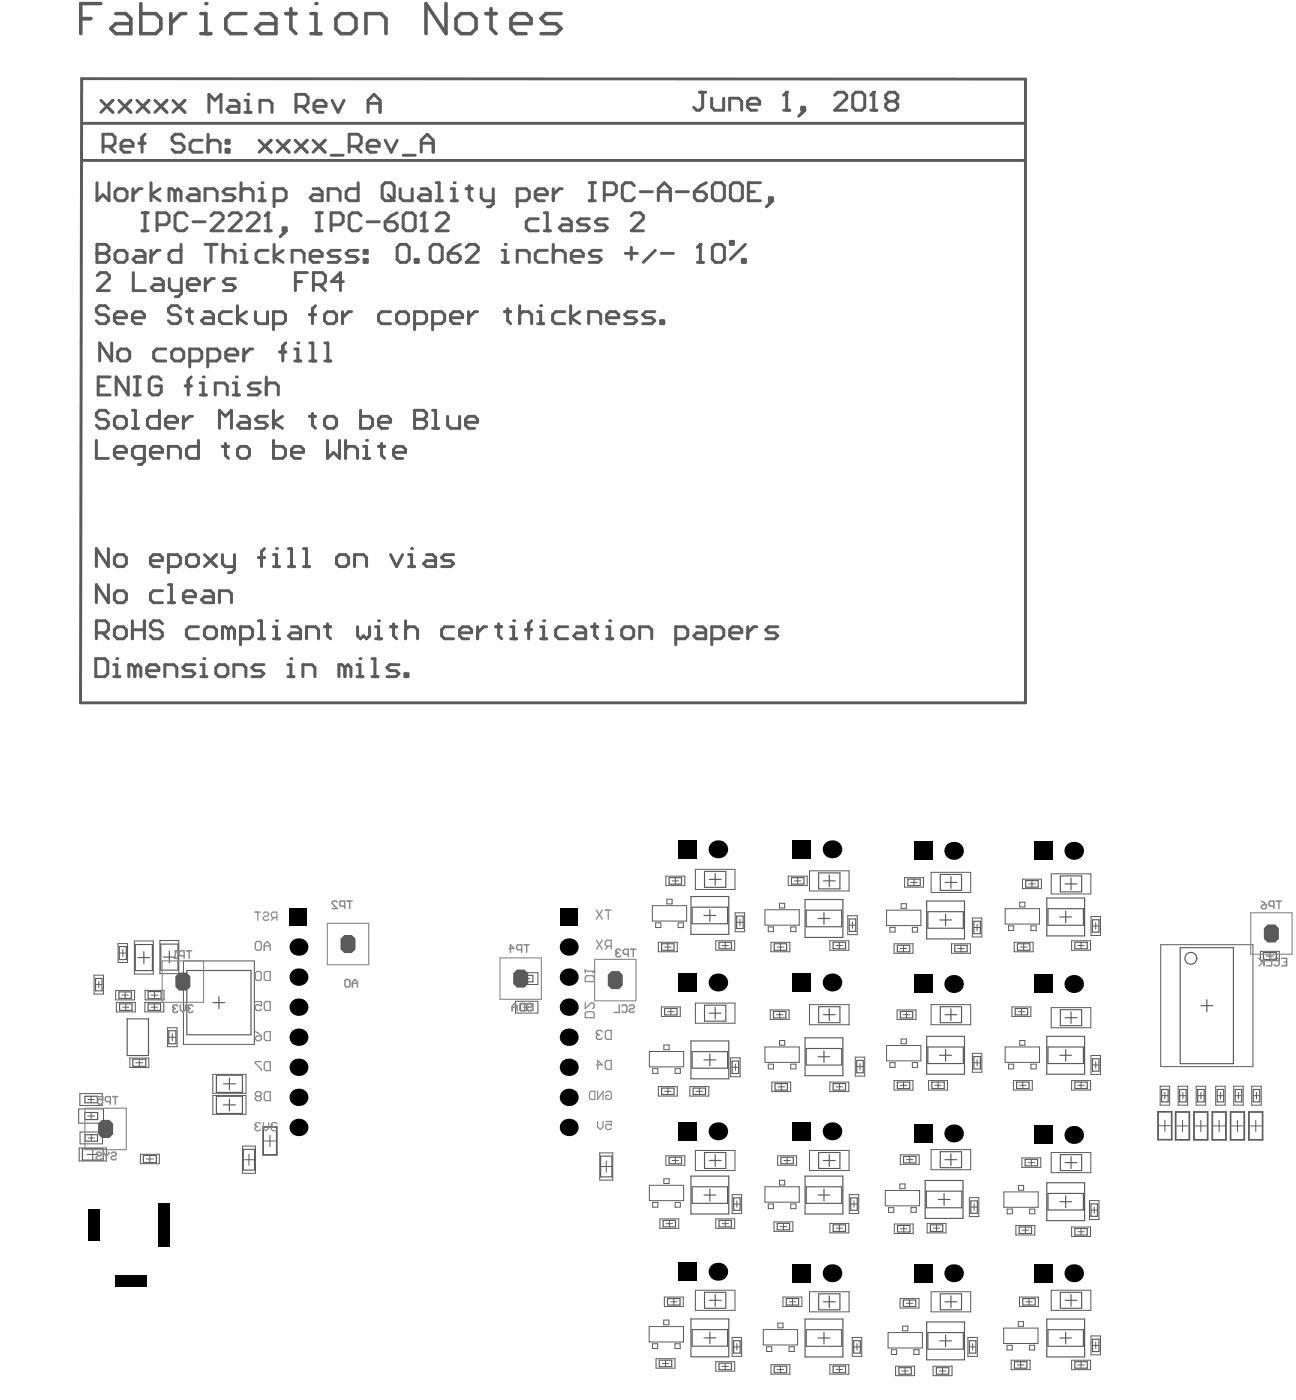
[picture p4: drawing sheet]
<svg xmlns="http://www.w3.org/2000/svg" width="364mm" height="394mm" viewBox="0 0 364 394" stroke-linecap="round" stroke-linejoin="round" font-family="sans-serif">
<g fill="none" stroke="#5a5a5a" stroke-width=".28">
<path d="M183.4 254.7h9.7v4.3h-9.7zM184.4 259.5h1.4v1.3h-1.4zM187.2 246.4h5.4v2.7h-5.4zM187.5 252.9h1.5v1.3h-1.5zM189 247.7h1.8M189.9 246.8v1.8M190.7 259.5h1.4v1.3h-1.4zM195.5 244.5h11.2v5.6h-11.2zM206.7 256.7h2.7v5.3h-2.7zM207.1 259.4h1.9M208 258.4v1.9M215.1 255.8h9.6v4.4h-9.6z"/>
<path d="M219.2 254h1.4v1.3h-1.4zM221.6 246.4h5.4v2.7h-5.4zM223.4 247.7h1.8M224.3 246.8v1.8M227.6 244.9h11.2v5.6h-11.2zM238.4 257.5h2.6v5.3h-2.6zM239.7 259.3v1.8M249.3 256h9.6v4.3h-9.6zM253.4 254.1h1.4v1.4h-1.4zM254.4 246.8h5.3v2.7h-5.3zM256.1 248.1h1.8M257 247.2v1.9"/>
<path d="M261.8 245.3h11.2v5.7h-11.2zM273.4 258.2h2.7v5.3h-2.7zM274.8 259.9v1.8M282.6 255.5h9.7v4.4h-9.7zM286.7 253.7h1.5v1.3h-1.5zM287.5 247.2h5.3v2.7h-5.3zM289.2 248.6h1.9M290.2 247.6v1.9M295.6 245.7h11.1v5.7h-11.1zM306.8 257.7h2.6v5.4h-2.6zM308.1 259.5v1.8M26.4 274.2h2.7v5.4h-2.7z"/>
<path d="M26.9 276.9h1.8M27.8 276v1.8M32.5 278.5h5.3v2.7h-5.3zM33.2 265.3h2.7v5.4h-2.7zM33.5 268h2M34.3 279.8h1.8M34.5 267v2M35.2 278.9v1.9M37.8 264.6h5.3v9.3h-5.3zM40.8 278.5h5.3v2.7h-5.3zM42.5 279.8h2M43.5 278.8v2"/>
<path d="M45 264.5h5.3v9.3h-5.3zM51.6 270.2h19.9v23.5h-19.9zM144.9 273.5h6.4v3.4h-6.4zM147.2 275.2h1.8M148.1 274.3v1.8M185.1 265h5.3v2.7h-5.3zM186.9 266.3h1.8M187.8 265.4v1.8M201.3 264.6h5.3v2.6h-5.3zM203 265.9h1.8M203.9 265v1.8M216 260.7h1.5v1.3h-1.5z"/>
<path d="M216.8 265h5.3v2.7h-5.3zM218.5 266.3h1.9M219.4 265.4v1.8M222.3 260.7h1.5v1.3h-1.5zM233.4 264.6h5.3v2.6h-5.3zM235.1 265.9h1.8M236 265v1.8M238.8 260.2h1.8M250.2 260.8h1.5v1.3h-1.5zM251.4 265.4h5.3v2.7h-5.3zM253.2 266.7h1.8M254.1 265.8v1.9"/>
<path d="M256.5 260.8h1.5v1.3h-1.5zM267.5 265.4h5.4v2.7h-5.4zM269.3 266.7h1.8M270.2 265.8v1.9M273.8 260.8h1.9M283.6 260.4h1.4v1.3h-1.4zM285.2 265h5.3v2.7h-5.3zM286.9 266.3h1.9M287.8 265.4v1.8M289.9 260.4h1.5v1.3h-1.5zM301.3 264.6h5.3v2.6h-5.3zM303.1 265.9h1.8"/>
<path d="M304 265v1.8M307.2 260.4h1.8M326.4 265.7h25.9v34.2h-25.9zM354.4 267.5h5.3v2.7h-5.3zM356.1 268.9h2M357.1 267.9v2M32.7 281.9h5.3v2.7h-5.3zM34.5 283.2h1.8M35.4 282.3v1.8M36.5 297.5h5.3v2.7h-5.3zM38.2 298.9h2M39.2 297.9v2"/>
<path d="M40.7 281.9h5.4v2.7h-5.4zM42.5 283.2h1.8M43.4 282.3v1.8M47.1 289h2.7v5.3h-2.7zM47.5 291.7h2M48.5 290.7v2M144.9 281.6h6.4v3.3h-6.4zM147.2 283.2h1.8M148.1 282.3v1.8M182.6 295.7h9.6v4.3h-9.6zM186 283.2h5.3v2.6h-5.3zM186.7 293.9h1.4v1.3h-1.4z"/>
<path d="M187.7 284.5h1.8M188.6 283.6v1.8M195.5 282.1h11.2v5.6h-11.2zM205.5 297.5h2.6v5.3h-2.6zM206.8 299.2v1.9M215.1 294.4h9.6v4.4h-9.6zM216 299.3h1.5v1.3h-1.5zM216.6 284h5.3v2.7h-5.3zM218.3 285.3h1.9M219.2 292.6h1.4v1.3h-1.4zM219.2 284.4v1.9M222.3 299.3h1.5v1.3h-1.5z"/>
<path d="M227.6 282.5h11.2v5.7h-11.2zM240.5 297.3h2.7v5.3h-2.7zM240.9 299.9h1.8M241.8 299v1.9M249.3 294h9.6v4.3h-9.6zM250.2 298.8h1.5v1.4h-1.5zM252.3 284h5.3v2.7h-5.3zM253.4 292.2h1.4v1.3h-1.4zM254 285.3h1.8M254.9 284.4v1.9M256.5 298.8h1.5v1.4h-1.5zM261.8 282.5h11.2v5.7h-11.2z"/>
<path d="M273.4 296.2h2.7v5.3h-2.7zM273.8 298.9h1.9M274.8 298v1.8M282.6 294.4h9.7v4.4h-9.7zM283.6 299.3h1.4v1.3h-1.4zM284.5 283.2h5.4v2.6h-5.4zM286.3 284.5h1.8M286.7 292.6h1.5v1.3h-1.5zM287.2 283.6v1.8M289.9 299.3h1.5v1.3h-1.5zM295.6 283.4h11.1v5.6h-11.1zM306.8 296.8h2.6v5.3h-2.6z"/>
<path d="M307.2 299.5h1.8M308.1 298.6v1.8M22.1 311.9h7v3.9h-7zM22.5 307.5h6.3v3.4h-6.3zM22.5 318.3h6.3v3.4h-6.3zM24.6 313.9h2M24.7 309.2h1.8M25.6 308.3v1.8M25.6 312.9v2M25.7 319.1v1.8M59.9 302.1h9.3v5.4h-9.3zM59.9 308h9.3v5.4h-9.3z"/>
<path d="M74.1 317h3.6v7.7h-3.6zM75.9 319.3v3.1M183.5 300.5h1.5v1.4h-1.5zM185.1 305.6h5.3v2.6h-5.3zM186.9 306.9h1.8M187.8 306v1.8M189.8 300.5h1.5v1.4h-1.5zM194 305.6h5.3v2.6h-5.3zM195.7 306.9h1.9M196.6 306v1.8M205.9 300.1h1.8M217 304.3h5.3v2.7h-5.3z"/>
<path d="M218.8 305.6h1.8M219.7 304.7v1.8M233.4 304.3h5.3v2.7h-5.3zM235.1 305.6h1.8M236 304.7v1.8M251.4 303.9h5.3v2.6h-5.3zM253.2 305.2h1.8M254.1 304.3v1.8M261.1 303.9h5.3v2.6h-5.3zM262.9 305.2h1.8M263.8 304.3v1.8M285 303.9h5.3v2.6h-5.3z"/>
<path d="M286.7 305.2h1.8M287.6 304.3v1.8M301.3 303.9h5.3v2.6h-5.3zM303.1 305.2h1.8M304 304.3v1.8M325.7 312.7h3.7v7.7h-3.7zM326 316.6h3.1M326.2 305.5h2.7v5.3h-2.7zM326.6 308.1h1.9M327.6 307.2v1.8M327.6 315v3.2M330.7 312.8h3.6v7.7h-3.6z"/>
<path d="M330.9 316.6h3.2M331.3 305.5h2.6v5.3h-2.6zM331.7 308.1h1.8M332.5 315v3.2M332.6 307.2v1.8M335.8 312.8h3.7v7.7h-3.7zM336.1 316.6h3.1M336.4 305.5h2.6v5.3h-2.6zM336.8 308.1h1.8M337.7 315v3.2M337.7 307.2v1.8M341 312.8h3.6v7.7h-3.6z"/>
<path d="M341.2 316.6h3.2M341.8 305.5h2.7v5.3h-2.7zM342.3 308.1h1.8M342.8 315v3.2M343.2 307.2v1.8M346.1 312.8h3.7v7.7h-3.7zM346.4 316.6h3.1M346.9 305.5h2.7v5.3h-2.7zM347.3 308.1h1.9M348 315v3.2M348.2 307.2v1.8M351.3 312.8h3.6v7.7h-3.6z"/>
<path d="M351.5 316.6h3.2M352 305.5h2.6v5.3h-2.6zM352.4 308.1h1.8M353.1 315v3.2M353.3 307.2v1.8M22.3 322.8h7.6v3.7h-7.6zM24.5 324.7h3.2M24.8 320h1.8M26.1 323.1v3.1M39.5 324.6h5.3v2.7h-5.3zM41.1 325.9h2M42.1 324.9v2"/>
<path d="M68.2 322.3h3.6v7.7h-3.6zM68.4 326.1h3.2M70 324.6v3.1M74.3 320.9h3.2M168.6 324.2h3.7v7.7h-3.7zM168.9 328h3.2M170.5 326.5v3.1M182.6 333.3h9.6v4.3h-9.6zM183.5 338.1h1.5v1.4h-1.5zM186.7 331.5h1.4v1.3h-1.4zM187.2 325h5.4v2.7h-5.4zM189 326.3h1.8"/>
<path d="M189.8 338.1h1.5v1.4h-1.5zM189.9 325.4v1.9M195.5 323.5h11.2v5.7h-11.2zM205.9 335.9h2.6v5.4h-2.6zM206.3 338.6h1.8M207.2 337.7v1.8M215.1 333.7h9.6v4.4h-9.6zM216 338.6h1.5v1.3h-1.5zM218.7 325h5.3v2.7h-5.3zM219.2 331.9h1.4v1.3h-1.4zM220.4 326.3h1.8M221.3 325.4v1.9"/>
<path d="M222.3 338.6h1.5v1.3h-1.5zM227.6 323.5h11.2v5.7h-11.2zM238.8 335.9h2.7v5.4h-2.7zM239.2 338.6h1.8M240.1 337.7v1.8M248.9 334.8h9.7v4.3h-9.7zM249.9 339.6h1.4v1.3h-1.4zM253 332.9h1.5v1.4h-1.5zM253.1 324.8h5.4v2.6h-5.4zM254.9 326.1h1.8M255.8 325.2v1.8M256.2 339.6h1.4v1.3h-1.4z"/>
<path d="M261.8 323.3h11.2v5.6h-11.2zM272.6 336.8h2.6v5.3h-2.6zM273 339.5h1.8M273.9 338.5v1.9M282.3 335.2h9.6v4.3h-9.6zM286.4 333.4h1.4v1.3h-1.4zM287.3 325.6h5.4v2.7h-5.4zM289.1 326.9h1.8M290 326v1.9M295.6 324.1h11.1v5.7h-11.1zM306.4 337.6h2.6v5.4h-2.6zM307.7 339.4v1.8"/>
<path d="M185.5 342.8h5.4v2.6h-5.4zM187.3 344.1h1.8M188.2 343.2v1.8M201.3 342.8h5.3v2.6h-5.3zM203 344.1h1.8M203.9 343.2v1.8M217.6 343.6h5.4v2.7h-5.4zM219.4 344.9h1.8M220.3 344v1.9M233.4 344h5.3v2.7h-5.3zM235.1 345.4h1.8M236 344.5v1.8"/>
<path d="M251.5 344.2h5.3v2.7h-5.3zM253.2 345.5h1.8M254.1 344.6v1.9M260.7 344h5.3v2.7h-5.3zM262.4 345.4h1.9M263.4 344.5v1.8M283.2 340h1.5v1.3h-1.5zM285.7 344.6h5.3v2.7h-5.3zM287.4 346h1.8M288.3 345.1v1.8M289.5 340h1.5v1.3h-1.5zM301.3 345.1h5.3v2.6h-5.3z"/>
<path d="M303.1 346.4h1.8M304 345.5v1.8M306.8 340.3h1.8M182.5 373.1h9.7v4.3h-9.7zM183.5 377.9h1.4v1.3h-1.4zM186.6 371.2h1.5v1.4h-1.5zM186.8 364.8h5.3v2.6h-5.3zM188.6 366.1h1.8M189.5 365.2v1.8M189.8 377.9h1.5v1.3h-1.5zM195.5 362.8h11.2v5.7h-11.2zM205.9 376.1h2.6v5.3h-2.6z"/>
<path d="M206.3 378.8h1.8M207.2 377.9v1.8M214.6 373.9h9.7v4.3h-9.7zM215.6 378.7h1.4v1.4h-1.4zM218.7 372.1h1.5v1.3h-1.5zM220.2 364.8h5.3v2.6h-5.3zM221.9 378.7h1.4v1.4h-1.4zM221.9 366.1h1.8M222.8 365.2v1.8M227.6 363.3h11.2v5.6h-11.2zM239.6 376.1h2.7v5.3h-2.7zM240.1 378.8h1.8"/>
<path d="M241 377.9v1.8M249.7 374.7h9.7v4.4h-9.7zM250.6 379.6h1.5v1.3h-1.5zM253.1 365.2h5.3v2.6h-5.3zM253.8 372.9h1.5v1.3h-1.5zM254.8 366.5h1.9M255.8 365.6v1.8M257 379.6h1.4v1.3h-1.4zM261.8 363.3h11.2v5.6h-11.2zM272.2 376.1h2.6v5.3h-2.6zM272.6 378.8h1.8M273.5 377.9v1.8"/>
<path d="M282.2 373.5h9.7v4.3h-9.7zM283.2 378.3h1.4v1.3h-1.4zM286.3 371.6h1.5v1.4h-1.5zM286.7 364.8h5.3v2.6h-5.3zM288.4 366.1h1.9M289.3 365.2v1.8M289.5 378.3h1.4v1.3h-1.4zM295.6 362.8h11.1v5.7h-11.1zM306.8 375.7h2.6v5.3h-2.6zM307.2 378.3h1.8M308.1 377.4v1.9M184.5 382.1h5.3v2.6h-5.3z"/>
<path d="M186.2 383.4h1.8M187.1 382.5v1.8M201.3 382.9h5.3v2.7h-5.3zM203 384.3h1.8M203.9 383.3v1.9M216.8 383.8h5.3v2.6h-5.3zM218.5 385.1h1.9M219.4 384.2v1.8M233.4 383.8h5.3v2.6h-5.3zM235.1 385.1h1.8M236 384.2v1.8M251.8 384.2h5.3v2.7h-5.3z"/>
<path d="M253.6 385.5h1.8M254.5 384.6v1.8M262.4 384.2h5.3v2.7h-5.3zM264.1 385.5h1.9M265 384.6v1.8M284.3 382.5h5.4v2.7h-5.4zM286.1 383.8h1.8M287 382.9v1.9M301.3 382.5h5.3v2.7h-5.3zM303.1 383.8h1.8M304 382.9v1.9"/>
</g>
<g fill="none" stroke="#5a5a5a" stroke-width=".33">
<path d="M188.1 246.8h3.5v1.8h-3.5zM194.3 252.1h10.6v10.7h-10.6zM194.6 255.1h10v4.7h-10zM197.9 257.4h3.4M198.1 245h6v4.5h-6zM199.4 247.3h3.4M199.6 255.8v3.3M201.1 245.6v3.4M207.1 257.6h1.9v3.5h-1.9zM222.6 246.8h3.4v1.8h-3.4zM226.4 253h10.6v10.6h-10.6zM226.7 256h10v4.6h-10z"/>
<path d="M230 258.3h3.4M230.2 245.5h6v4.5h-6zM231.5 247.7h3.3M231.7 256.6v3.4M233.2 246.1v3.3M238.8 258.4h1.8v3.5h-1.8zM255.3 247.2h3.5v1.9h-3.5zM260.6 253.4h10.6v10.6h-10.6zM260.9 256.4h10v4.6h-10zM264.2 258.7h3.3M264.4 245.9h6v4.5h-6zM265.7 248.1h3.3"/>
<path d="M265.9 257v3.4M267.4 246.5v3.3M273.8 259.1h1.9v3.5h-1.9zM288.4 247.6h3.5v1.9h-3.5zM294.3 252.5h10.7v10.7h-10.7zM294.7 255.5h9.9v4.7h-9.9zM298 257.9h3.3M298.2 246.3h5.9v4.5h-5.9zM299.5 248.6h3.3M299.7 256.2v3.3M301.2 246.9v3.3M307.2 258.7h1.8v3.4h-1.8z"/>
<path d="M26.9 275.1h1.8v3.5h-1.8zM33.4 278.9h3.5v1.9h-3.5zM33.5 266.2h2v3.6h-2zM38 265.6h4.9v7.3h-4.9zM38.8 269.3h3.3M40.4 267.6v3.3M41.6 278.8h3.7v2h-3.7zM45.2 265.5h4.8v7.3h-4.8zM46 269.2h3.3M47.6 267.5v3.3M52.5 272.9h18.1v18.1h-18.1zM146.4 274.3h3.4v1.8h-3.4z"/>
<path d="M186 265.4h3.5v1.8h-3.5zM202.2 265h3.5v1.8h-3.5zM217.7 265.4h3.5v1.8h-3.5zM234.3 265h3.5v1.8h-3.5zM252.3 265.8h3.5v1.9h-3.5zM268.5 265.8h3.5v1.9h-3.5zM286.1 265.4h3.5v1.8h-3.5zM302.2 265h3.5v1.8h-3.5zM331.9 266.5h14.9v32.6h-14.9zM355.2 267.9h3.7v2h-3.7zM33.6 282.3h3.5v1.8h-3.5zM35.8 286.5h5.9v10.3h-5.9z"/>
<path d="M37.3 297.9h3.7v2h-3.7zM41.7 282.3h3.4v1.8h-3.4zM47.5 289.9h2v3.6h-2zM59.9 282h3.3M61.6 280.3v3.3M146.4 282.3h3.4v1.8h-3.4zM186.9 283.6h3.5v1.8h-3.5zM194.3 292.7h10.6v10.7h-10.6zM194.6 295.7h10v4.7h-10zM197.9 298.1h3.4M198.1 282.7h6v4.5h-6zM199.4 284.9h3.4"/>
<path d="M199.6 296.4v3.3M201.1 283.3v3.3M205.9 298.4h1.8v3.5h-1.8zM217.5 284.4h3.5v1.9h-3.5zM226.4 291.9h10.6v10.6h-10.6zM226.7 294.8h10v4.7h-10zM230 297.2h3.4M230.2 283.1h6v4.5h-6zM231.5 285.3h3.3M231.7 295.5v3.3M233.2 283.7v3.3M240.9 298.2h1.8v3.5h-1.8z"/>
<path d="M253.2 284.4h3.5v1.9h-3.5zM260.6 291.4h10.6v10.7h-10.6zM260.9 294.4h10v4.7h-10zM264.2 296.8h3.3M264.4 283.1h6v4.5h-6zM265.7 285.3h3.3M265.9 295.1v3.3M267.4 283.7v3.3M273.8 297.1h1.9v3.5h-1.9zM285.5 283.6h3.5v1.8h-3.5zM294.3 291.4h10.7v10.7h-10.7zM294.7 294.4h9.9v4.7h-9.9z"/>
<path d="M298 296.8h3.3M298.2 283.9h5.9v4.5h-5.9zM299.5 286.2h3.3M299.7 295.1v3.3M301.2 284.5v3.4M307.2 297.7h1.8v3.5h-1.8zM337.7 282.8h3.3M339.3 281.1v3.4M23.8 312.9h3.6v2h-3.6zM23.9 308.3h3.5v1.8h-3.5zM23.9 319.1h3.5v1.8h-3.5zM60.9 302.4h7.3v4.8h-7.3z"/>
<path d="M60.9 308.3h7.3v4.8h-7.3zM62.8 304.8h3.4M62.8 310.7h3.4M64.5 303.1v3.4M64.5 309v3.4M73.9 316.9h4v7.9h-4zM186 306h3.5v1.8h-3.5zM194.9 306h3.5v1.8h-3.5zM217.9 304.7h3.5v1.8h-3.5zM234.3 304.7h3.5v1.8h-3.5zM252.3 304.3h3.5v1.8h-3.5zM262 304.3h3.5v1.8h-3.5z"/>
<path d="M285.9 304.3h3.5v1.8h-3.5zM302.2 304.3h3.5v1.8h-3.5zM325.6 312.6h3.9v8h-3.9zM326.6 306.4h1.9v3.5h-1.9zM330.5 312.6h4v8h-4zM331.7 306.4h1.8v3.5h-1.8zM335.7 312.6h4v8h-4zM336.8 306.4h1.8v3.5h-1.8zM340.8 312.6h4v8h-4zM342.3 306.4h1.8v3.5h-1.8zM346 312.6h4v8h-4zM347.3 306.4h1.9v3.5h-1.9z"/>
<path d="M351.1 312.6h4v8h-4zM352.4 306.4h1.8v3.5h-1.8zM23.2 323.1h5.8v3.1h-5.8zM40.3 324.9h3.7v2h-3.7zM68.4 323.2h3.2v5.8h-3.2zM168.9 325.1h3.2v5.9h-3.2zM188.1 325.4h3.5v1.9h-3.5zM194.3 330.7h10.6v10.7h-10.6zM194.6 333.7h10v4.7h-10zM197.9 336.1h3.4M198.1 324.1h6v4.5h-6zM199.4 326.3h3.4"/>
<path d="M199.6 334.4v3.3M201.1 324.7v3.3M206.3 336.9h1.8v3.5h-1.8zM219.6 325.4h3.5v1.9h-3.5zM226.4 330.7h10.6v10.7h-10.6zM226.7 333.7h10v4.7h-10zM230 336.1h3.4M230.2 324.1h6v4.5h-6zM231.5 326.3h3.3M231.7 334.4v3.3M233.2 324.7v3.3M239.2 336.9h1.8v3.5h-1.8z"/>
<path d="M254.1 325.2h3.5v1.8h-3.5zM260.1 332h10.7v10.6h-10.7zM260.5 335h10v4.6h-10zM263.8 337.3h3.3M264.4 323.9h6v4.5h-6zM265.5 335.6v3.4M265.7 326.1h3.3M267.4 324.5v3.3M273 337.7h1.8v3.5h-1.8zM288.3 326h3.4v1.9h-3.4zM294.3 332.6h10.7v10.7h-10.7zM294.7 335.6h9.9v4.7h-9.9z"/>
<path d="M298 337.9h3.3M298.2 324.7h5.9v4.5h-5.9zM299.5 326.9h3.3M299.7 336.3v3.3M301.2 325.3v3.3M306.8 338.6h1.8v3.4h-1.8zM186.5 343.2h3.5v1.8h-3.5zM202.2 343.2h3.5v1.8h-3.5zM218.5 344h3.5v1.9h-3.5zM234.3 344.5h3.5v1.8h-3.5zM252.4 344.6h3.5v1.9h-3.5zM261.6 344.5h3.5v1.8h-3.5z"/>
<path d="M286.6 345.1h3.5v1.8h-3.5zM302.2 345.5h3.5v1.8h-3.5zM187.7 365.2h3.5v1.8h-3.5zM194.3 370.9h10.6v10.7h-10.6zM194.6 373.9h10v4.7h-10zM197.9 376.2h3.4M198.1 363.4h6v4.5h-6zM199.4 365.7h3.4M199.6 374.6v3.3M201.1 364v3.3M206.3 377h1.8v3.5h-1.8zM221.1 365.2h3.5v1.8h-3.5z"/>
<path d="M226.4 370.9h10.6v10.7h-10.6zM226.7 373.9h10v4.7h-10zM230 376.3h3.4M230.2 363.8h6v4.5h-6zM231.5 366.1h3.3M231.7 374.6v3.3M233.2 364.4v3.3M240.1 377h1.8v3.5h-1.8zM254 365.6h3.5v1.8h-3.5zM260.6 371.8h10.6v10.6h-10.6zM260.9 374.7h10v4.7h-10zM264.2 377.1h3.3"/>
<path d="M264.4 363.8h6v4.5h-6zM265.7 366.1h3.3M265.9 375.4v3.3M267.4 364.4v3.3M272.6 377h1.8v3.5h-1.8zM287.6 365.2h3.5v1.8h-3.5zM294.3 370.9h10.7v10.7h-10.7zM294.7 373.9h9.9v4.7h-9.9zM298 376.3h3.3M298.2 363.4h5.9v4.5h-5.9zM299.5 365.7h3.3M299.7 374.6v3.3"/>
<path d="M301.2 364v3.3M307.2 376.6h1.8v3.5h-1.8zM185.4 382.5h3.5v1.8h-3.5zM202.2 383.3h3.5v1.9h-3.5zM217.7 384.2h3.5v1.8h-3.5zM234.3 384.2h3.5v1.8h-3.5zM252.7 384.6h3.5v1.8h-3.5zM263.3 384.6h3.5v1.8h-3.5zM285.3 382.9h3.4v1.9h-3.4zM302.2 382.9h3.5v1.9h-3.5z"/>
<circle cx="334.9" cy="269.5" r="1.66"/>
</g>
<g fill="#5a5a5a">
<path d="M83.1 316.2h1.7v1.7h-1.7z"/>
<path d="M83.1 257h1.7v1.7h-1.7z"/>
<path d="M83.1 265.5h1.7v1.7h-1.7z"/>
<path d="M83.1 273.9h1.7v1.7h-1.7z"/>
<path d="M83.1 282.4h1.7v1.7h-1.7z"/>
<path d="M83.1 290.8h1.7v1.7h-1.7z"/>
<path d="M83.1 299.3h1.7v1.7h-1.7z"/>
<path d="M83.1 307.7h1.7v1.7h-1.7z"/>
<path d="M159.1 316.2h1.7v1.7h-1.7z"/>
<path d="M159.1 257h1.7v1.7h-1.7z"/>
<path d="M159.1 265.5h1.7v1.7h-1.7z"/>
<path d="M159.1 273.9h1.7v1.7h-1.7z"/>
<path d="M159.1 282.4h1.7v1.7h-1.7z"/>
<path d="M159.1 290.8h1.7v1.7h-1.7z"/>
<path d="M159.1 299.3h1.7v1.7h-1.7z"/>
<path d="M159.1 307.7h1.7v1.7h-1.7z"/>
</g>
<path d="M23 22.1l265.3 .1v175.4h-265.7zM23 34.7h264.9M23.1 45.1h265.2" fill="none" stroke="#5a5a5a" stroke-width=".82"/>
<g fill="none" stroke="#5a5a5a" stroke-width=".83">
<path d="M31.4 96.4v5.1l-3.4-5.1v5.1M33.9 98.1h1.7l.9 .9v1.7l-.9 .8h-1.7l-.8-.8v-1.7zM46.6 98.1h-2.5l-.9 .9v1.7l.9 .8h2.5M49.1 98.1h1.7l.9 .9v1.7l-.9 .8h-1.7l-.8-.8v-1.7zM63.5 99.8h3.4v-.8l-.9-.9h-1.7l-.8 .9v1.7l.8 .8h1.7M68.5 98.1v3.4M71.1 98.1h-.9l-1.7 1.7M78.7 99h1.7M80.4 96.4l-.9 .9v4.2M82.9 98.1h.8v3.4M53.4 101.5h2.5l.8-.8v-1.7l-.8-.9h-2.5v5.1M58.4 101.5h2.5l.9-.8v-1.7l-.9-.9h-2.5v5.1"/>
<path d="M82.9 101.5h1.7"/>
</g>
<circle cx="83.7" cy="96.4" r=".41" fill="#5a5a5a"/>
<g fill="none" stroke="#5a5a5a" stroke-width=".83">
<path d="M40.8 37.7l-.9 .9v4.2M51.8 38.6l-.9-.9h-1.7l-.8 .9v.8l.8 .9h1.7l.9 .8v.9l-.9 .8h-1.7l-.8-.8M56.8 39.4h-2.5l-.9 .9v1.7l.9 .8h2.5M58.5 37.7v5.1M63.6 39.4h.8v.9h-.8zM72.9 39.4l3.3 3.4M76.2 39.4l-3.3 3.4M77.9 39.4l3.4 3.4M81.3 39.4l-3.4 3.4M83 39.4l3.4 3.4M88.1 39.4l3.3 3.4M91.4 39.4l-3.3 3.4"/>
<path d="M108.3 39.4l1.7 3.4 1.7-3.4M29 41.1h2.5l.8-.8v-1.7l-.8-.9h-2.5v5.1M30.7 41.1l1.6 1.7M34 41.1h3.4v-.8l-.8-.9h-1.7l-.9 .9v1.7l.9 .8h1.7M39.1 40.3h1.7M39.9 59.8h1.7M40.8 59.8v5.1M58.5 40.3l.9-.9h1.6l.9 .9v2.5M63.6 42h.8v.8h-.8zM75.4 59.8v5.1M84.7 41.1l1.7-1.7-3.4 3.4M93.1 43.7h3.4"/>
<path d="M98.2 41.1h2.5l.9-.8v-1.7l-.9-.9h-2.5v5.1M99.9 41.1l1.7 1.7M103.2 41.1h3.4v-.8l-.8-.9h-1.7l-.9 .9v1.7l.9 .8h1.7M113.4 43.7h3.4M118.4 40.3h3.4M118.4 42.8v-3.4l1.7-1.7 1.7 1.7v3.4M27.4 77.5l.8-.8h1.7l.8 .8v.9l-3.3 3.3h3.3M37.5 76.7v5h3.4M39.9 64.9h1.7M43.4 78.4h1.7l.8 .8v2.5h-2.5l-.9-.8 .9-.9h2.5M44.2 63.2h2.5l.8-.8v-1.7l-.8-.9h-2.5v5.1M47.6 78.4v2.5l.9 .8h2.5"/>
<path d="M51 78.4v4.2l-.9 .8h-.8M52.6 60.7l-.8-.9h-1.7l-.9 .9v3.4l.9 .8h1.7l.8-.8M54.3 62.4h3.4M57.7 78.4v3.3M59.3 60.7l.9-.9h1.7l.8 .9v.8l-3.4 3.4h3.4M60.3 78.4h-.9l-1.7 1.6M64.4 60.7l.9-.9h1.6l.9 .9v.8l-3.4 3.4h3.4M66.2 78.4h-2.5l-.9 .8 .9 .8h1.6l.9 .9-.9 .8h-2.5M69.5 60.7l.8-.9h1.7l.9 .9v.8l-3.4 3.4h3.4M74.5 64.9h1.7M83.1 79.2h1.7M86.4 76.7h-3.3v5"/>
<path d="M96.6 79.2h-3.4l2.5-2.5v5M52.7 80h3.4v-.8l-.9-.8h-1.7l-.8 .8v1.7l.8 .8h1.7M87.1 96.4h.9v5.1M88.1 80h2.6l.8-.8v-1.7l-.8-.8h-2.6v5M89.8 80l1.7 1.7M91.3 96.4h.9v5.1M87.1 101.5h1.7M91.3 101.5h1.7"/>
</g>
<circle cx="75.4" cy="59.8" r=".41" fill="#5a5a5a"/>
<g fill="none" stroke="#5a5a5a" stroke-width=".83">
<path d="M75.4 59.8l-.9 .9M88.9 59.8h1.7M89.7 59.8v5.1M111.7 59.8l-1.7 .9-1.7 1.7M114.2 59.8h1.7l.8 .9v3.4l-.8 .8h-1.7l-.8-.8v-3.4zM119.3 59.8v5.1M79.6 64.1h.9v.8h-.9zM80.5 64.9l-1.7 1.7M88.9 64.9h1.7M93.1 63.2h2.5l.9-.8v-1.7l-.9-.9h-2.5v5.1M101.6 60.7l-.9-.9h-1.7l-.8 .9v3.4l.8 .8h1.7l.9-.8M103.2 62.4h3.4"/>
<path d="M108.3 62.4h2.5l.9 .8v.9l-.9 .8h-1.6l-.9-.8zM118.4 64.9h1.7"/>
</g>
<circle cx="119.3" cy="59.8" r=".41" fill="#5a5a5a"/>
<g fill="none" stroke="#5a5a5a" stroke-width=".83">
<path d="M119.3 59.8l-.9 .9M153 59.8h.9v5.1M122.7 60.7l.8-.9h1.7l.8 .9v.8l-3.3 3.4h3.3M151.4 61.5h-2.6l-.8 .9v1.7l.8 .8h2.6M153 64.9h1.7M158.1 61.5h1.7l.8 .9v2.5h-2.5l-.8-.8 .8-.9h2.5M165.7 61.5h-2.5l-.9 .9 .9 .8h1.7l.8 .9-.8 .8h-2.6M170.8 61.5h-2.6l-.8 .9 .8 .8h1.7l.9 .9-.9 .8h-2.5M177.5 60.7l.9-.9h1.7l.8 .9v.8l-3.4 3.4h3.4M27.6 108.5h1.7M31 106h-3.4v5.1h3.4M36 106v5.1l-3.3-5.1v5.1"/>
<path d="M37.7 106h1.7M37.7 111.1h1.7M38.6 106v5.1M45.3 106.8l-.8-.8h-1.7l-.8 .8v3.4l.8 .9h1.7l.8-.9v-1.7h-1.7M52.1 108.5h1.7M53.8 106l-.9 .8v4.3M56.3 111.1h1.7M56.3 107.7h.9v3.4"/>
</g>
<circle cx="57.2" cy="106" r=".41" fill="#5a5a5a"/>
<path d="M60.5 111.1v-3.4h2.6l.8 .8v2.6M65.6 107.7h.8v3.4M65.6 111.1h1.7" fill="none" stroke="#5a5a5a" stroke-width=".83"/>
<circle cx="66.4" cy="106" r=".41" fill="#5a5a5a"/>
<g fill="none" stroke="#5a5a5a" stroke-width=".83">
<path d="M30.5 86.8l-.9-.8h-1.7l-.8 .8v.9l.8 .8h1.7l.9 .8v.9l-.9 .8h-1.7l-.8-.8M32.2 89.3h3.3v-.8l-.8-.8h-1.7l-.8 .8v1.7l.8 .8h1.7M37.2 89.3h3.4v-.8l-.8-.8h-1.7l-.9 .8v1.7l.9 .8h1.7M50.7 86.8l-.8-.8h-1.7l-.8 .8v.9l.8 .8h1.7l.8 .8v.9l-.8 .8h-1.7l-.8-.8M52.4 87.7h1.7M53.3 86.8v3.4l.8 .8M57.5 87.7h1.7l.8 .8v2.5h-2.5l-.9-.8 .9-.9h2.5M65.1 87.7h-2.5l-.9 .8v1.7l.9 .8h2.5M66.8 86v5M69.3 87.7l-2.5 1.6 2.5 1.7M71.8 87.7v2.5l.9 .8h2.5v-3.3M76.9 91h2.5l.9-.8v-1.7l-.9-.8h-2.5v5"/>
<path d="M87 88.5h1.7M88.7 86l-.8 .8v4.2M92.1 87.7h1.7l.8 .8v1.7l-.8 .8h-1.7l-.8-.8v-1.7zM96.3 87.7v3.3M98.8 87.7h-.8l-1.7 1.6M109.8 87.7h-2.5l-.9 .8v1.7l.9 .8h2.5M112.4 87.7h1.6l.9 .8v1.7l-.9 .8h-1.6l-.9-.8v-1.7zM116.6 91h2.5l.9-.8v-1.7l-.9-.8h-2.5v5M121.6 91h2.6l.8-.8v-1.7l-.8-.8h-2.6v5M126.7 89.3h3.4v-.8l-.9-.8h-1.7l-.8 .8v1.7l.8 .8h1.7M131.8 87.7v3.3M134.3 87.7h-.8l-1.7 1.6"/>
<path d="M141.9 87.7h1.7M142.7 86.8v3.4l.9 .8M146.1 88.5l.9-.8h1.6l.9 .8v2.5M146.1 86v5M151.2 91h1.7M151.2 87.7h.8v3.3M73.2 107.7h-2.5l-.9 .8 .9 .9h1.6l.9 .8-.9 .9h-2.5M74.9 108.5l.8-.8h1.7l.9 .8v2.6M74.9 106v5.1M30.5 164.4v5.1l-3.4-5.1v5.1M33 166.1h1.7l.8 .9v1.6l-.8 .9h-1.7l-.8-.9v-1.6zM45.7 166.1h-2.6l-.8 .9v1.6l.8 .9h2.6"/>
<path d="M47.4 169.5h1.6M47.4 164.4h.8v5.1M51.6 167.8h3.4v-.8l-.9-.9h-1.7l-.8 .9v1.6l.8 .9h1.7M57.5 166.1h1.7l.8 .9v2.5h-2.5l-.9-.9 .9-.8h2.5M61.7 169.5v-3.4h2.5l.9 .9v2.5"/>
</g>
<circle cx="152" cy="86" r=".41" fill="#5a5a5a"/>
<g fill="none" stroke="#5a5a5a" stroke-width=".83">
<path d="M27.3 51.4v5.1l1.7-1.7 1.6 1.7v-5.1M33.2 53.1h1.7l.8 .8v1.7l-.8 .9h-1.7l-.9-.9v-1.7zM37.4 53.1v3.4M39.9 53.1h-.8l-1.7 1.7M42.5 51.4v5.1M45 53.1l-2.5 1.7 2.5 1.7M49.2 53.9l-.8-.8h-.9v3.4M49.2 53.9v2.6M49.2 53.9l.9-.8 .8 .8v2.6M53.4 53.1h1.7l.9 .8v2.6h-2.6l-.8-.9 .8-.8h2.6M57.7 56.5v-3.4h2.5l.8 .8v2.6M66.1 53.1h-2.5l-.9 .8 .9 .9h1.7l.8 .8-.8 .9h-2.6"/>
<path d="M67.8 53.9l.8-.8h1.7l.9 .8v2.6M67.8 51.4v5.1M72.9 56.5h1.6M72.9 53.1h.8v3.4M158.8 87.7h-2.6l-.8 .8v1.7l.8 .8h2.6M160.5 86v5M163 87.7l-2.5 1.6 2.5 1.7M165.5 91v-3.3h2.6l.8 .8v2.5M170.6 89.3h3.4v-.8l-.9-.8h-1.7l-.8 .8v1.7l.8 .8h1.7M179 87.7h-2.5l-.8 .8 .8 .8h1.7l.8 .9-.8 .8h-2.5M184.1 87.7h-2.5l-.9 .8 .9 .8h1.7l.8 .9-.8 .8h-2.6M185.8 90.2h.8v.8h-.8z"/>
</g>
<circle cx="73.7" cy="51.4" r=".41" fill="#5a5a5a"/>
<path d="M77.1 56.5h2.5l.8-.9v-1.7l-.8-.8h-2.5v5M88 53.1h1.7l.9 .8v2.6h-2.6l-.8-.9 .8-.8h2.6M92.3 56.5v-3.4h2.5l.8 .8v2.6M100.7 51.4v5.1h-2.5l-.9-.9v-1.7l.9-.8h2.5M108.3 51.4h1.7l.8 .8v3.4l-.8 .9h-1.7l-.8-.9v-3.4zM109.1 54.8l1.7 1.7M112.5 53.1v2.5l.9 .9h2.5v-3.4M118.4 53.1h1.7l.9 .8v2.6h-2.6l-.8-.9 .8-.8h2.6M122.7 56.5h1.6M122.7 51.4h.8v5.1M126.9 53.1h.8v3.4M126.9 56.5h1.7" fill="none" stroke="#5a5a5a" stroke-width=".83"/>
<circle cx="127.7" cy="51.4" r=".41" fill="#5a5a5a"/>
<g fill="none" stroke="#5a5a5a" stroke-width=".83">
<path d="M131.1 53.1h1.7M131.9 52.2v3.4l.9 .9M135.3 53.1v2.5l.9 .9h2.5M138.7 53.1v4.2l-.9 .8h-.8M145.4 56.5h2.6l.8-.9v-1.7l-.8-.8h-2.6v5M150.5 54.8h3.4v-.9l-.9-.8h-1.6l-.9 .8v1.7l.9 .9h1.6M155.6 53.1v3.4M158.1 53.1h-.8l-1.7 1.7M165.7 56.5h1.7M165.7 51.4h1.7M166.5 51.4v5.1M169.9 54.8h2.6l.8-.9v-1.7l-.8-.8h-2.6v5.1"/>
<path d="M178.4 52.2l-.9-.8h-1.7l-.8 .8v3.4l.8 .9h1.7l.9-.9M180 53.9h3.4M185.1 53.9h3.4M185.1 56.5v-3.4l1.7-1.7 1.7 1.7v3.4M190.2 53.9h3.4M195.2 53.9h2.6l.8 .9v.8l-.8 .9h-1.7l-.9-.9zM198.6 51.4l-1.7 .8-1.7 1.7M201.2 51.4h1.6l.9 .8v3.4l-.9 .9h-1.6l-.9-.9v-3.4zM206.2 51.4h1.7l.8 .8v3.4l-.8 .9h-1.7l-.8-.9v-3.4zM210.4 53.9h1.7M213.8 51.4h-3.4v5.1h3.4M216.3 55.6h.9v.9h-.9z"/>
<path d="M217.2 56.5l-1.7 1.6M27.1 177.9h2.5l.9-.8v-1.7l-.9-.8h-2.5v5M28.8 177.9l1.7 1.7M33 176.3h1.7l.8 .8v1.7l-.8 .8h-1.7l-.8-.8v-1.7zM37.2 174.6v5M37.2 177.1h3.4M40.6 174.6v5M45.7 175.4l-.9-.8h-1.7l-.8 .8v.9l.8 .8h1.7l.9 .8v.9l-.9 .8h-1.7l-.8-.8M55.8 176.3h-2.5l-.9 .8v1.7l.9 .8h2.5M58.3 176.3h1.7l.9 .8v1.7l-.9 .8h-1.7l-.8-.8v-1.7zM64.2 177.1l-.8-.8h-.8v3.3M64.2 177.1v2.5"/>
<path d="M64.2 177.1l.9-.8 .8 .8v2.5M67.6 179.6h2.5l.9-.8v-1.7l-.9-.8h-2.5v5M72.7 174.6h.8v5M72.7 179.6h1.7M76.9 179.6h1.7M76.9 176.3h.8v3.3"/>
</g>
<circle cx="77.7" cy="174.6" r=".41" fill="#5a5a5a"/>
<path d="M82 176.3h1.7l.8 .8v2.5h-2.5l-.9-.8 .9-.9h2.5M86.2 179.6v-3.3h2.5l.9 .8v2.5M91.3 176.3h1.6M92.1 175.4v3.4l.8 .8M100.5 176.3v2.5l.9 .8 .8-.8 .9 .8 .8-.8v-2.5M105.6 176.3h.8v3.3M105.6 179.6h1.7" fill="none" stroke="#5a5a5a" stroke-width=".83"/>
<circle cx="106.4" cy="174.6" r=".41" fill="#5a5a5a"/>
<path d="M109.8 176.3h1.7M110.7 175.4v3.4l.8 .8M114 177.1l.9-.8h1.7l.8 .8v2.5M114 174.6v5M127.5 176.3h-2.5l-.8 .8v1.7l.8 .8h2.5M129.2 177.9h3.4v-.8l-.8-.8h-1.7l-.9 .8v1.7l.9 .8h1.7M134.3 176.3v3.3M136.8 176.3h-.8l-1.7 1.6M139.4 176.3h1.7M140.2 175.4v3.4l.9 .8M143.6 176.3h.8v3.3M143.6 179.6h1.7" fill="none" stroke="#5a5a5a" stroke-width=".83"/>
<circle cx="144.4" cy="174.6" r=".41" fill="#5a5a5a"/>
<path d="M147.8 177.1h1.7M149.5 174.6l-.9 .8v4.2M152 179.6h1.7M152 176.3h.9v3.3" fill="none" stroke="#5a5a5a" stroke-width=".83"/>
<circle cx="152.9" cy="174.6" r=".41" fill="#5a5a5a"/>
<path d="M159.6 176.3h-2.5l-.9 .8v1.7l.9 .8h2.5M162.2 176.3h1.6l.9 .8v2.5h-2.5l-.9-.8 .9-.9h2.5M166.4 176.3h1.7M167.2 175.4v3.4l.9 .8M170.6 176.3h.8v3.3M170.6 179.6h1.7" fill="none" stroke="#5a5a5a" stroke-width=".83"/>
<circle cx="171.4" cy="174.6" r=".41" fill="#5a5a5a"/>
<g fill="none" stroke="#5a5a5a" stroke-width=".83">
<path d="M196.7 25.9h1.7M197.6 25.9v4.3l-.9 .8h-.8l-.9-.8M200.1 27.6v2.6l.9 .8h2.5v-3.4M205.2 31v-3.4h2.5l.8 .9v2.5M210.2 29.3h3.4v-.8l-.8-.9h-1.7l-.9 .9v1.7l.9 .8h1.7M220.4 31h1.7M221.2 25.9v5.1M175.7 176.3h1.6l.9 .8v1.7l-.9 .8h-1.6l-.9-.8v-1.7zM179.9 179.6v-3.3h2.5l.9 .8v2.5M190 179.6h2.5l.9-.8v-1.7l-.9-.8h-2.5v5M195.9 176.3h1.7l.9 .8v2.5h-2.6l-.8-.8 .8-.9h2.6M200.1 179.6h2.6l.8-.8v-1.7l-.8-.8h-2.6v5"/>
<path d="M205.2 177.9h3.4v-.8l-.9-.8h-1.7l-.8 .8v1.7l.8 .8h1.7M210.3 176.3v3.3M212.8 176.3h-.8l-1.7 1.6M218.7 176.3h-2.5l-.9 .8 .9 .8h1.7l.8 .9-.8 .8h-2.6"/>
</g>
<circle cx="221.2" cy="25.9" r=".41" fill="#5a5a5a"/>
<path d="M221.2 25.9l-.8 .9M225.4 30.2h.9v.8h-.9zM226.3 31l-1.7 1.7M234.7 26.8l.9-.9h1.6l.9 .9v.8l-3.4 3.4h3.4M240.6 25.9h1.7l.9 .9v3.4l-.9 .8h-1.7l-.8-.8v-3.4zM244.8 31h1.7M245.7 25.9v5.1" fill="none" stroke="#5a5a5a" stroke-width=".83"/>
<circle cx="245.7" cy="25.9" r=".41" fill="#5a5a5a"/>
<g fill="none" stroke="#5a5a5a" stroke-width=".83">
<path d="M245.7 25.9l-.9 .9M249.9 28.5l-.8-.9v-.8l.8-.9h1.7l.8 .9v.8l-.8 .9M249.9 28.5l-.8 .8v.9l.8 .8h1.7l.8-.8v-.9l-.8-.8M249.9 28.5h1.7M30.5 154.3v5l-3.4-5v5M33 156h1.7l.8 .8v1.7l-.8 .8h-1.7l-.8-.8v-1.7zM42.3 157.7h3.4v-.9l-.9-.8h-1.7l-.8 .8v1.7l.8 .8h1.7M47.4 159.3h2.5l.8-.8v-1.7l-.8-.8h-2.5v5M53.3 156h1.7l.8 .8v1.7l-.8 .8h-1.7l-.9-.8v-1.7zM57.5 156l3.4 3.3M60.9 156l-3.4 3.3M62.6 156v2.5l.8 .8h2.5"/>
<path d="M65.9 156v4.2l-.8 .8h-.9M72.7 156.8h1.7M74.4 154.3l-.9 .8v4.2M76.9 159.3h1.7M76.9 156h.8v3.3"/>
</g>
<circle cx="77.7" cy="154.3" r=".41" fill="#5a5a5a"/>
<path d="M81.1 159.3h1.7M81.1 154.3h.9v5M85.3 159.3h1.7M85.3 154.3h.9v5M95.5 156h1.7l.8 .8v1.7l-.8 .8h-1.7l-.9-.8v-1.7zM99.7 159.3v-3.3h2.5l.9 .8v2.5M109.8 156l1.7 3.3 1.7-3.3M114.9 159.3h1.7M114.9 156h.8v3.3" fill="none" stroke="#5a5a5a" stroke-width=".83"/>
<circle cx="115.7" cy="154.3" r=".41" fill="#5a5a5a"/>
<g fill="none" stroke="#5a5a5a" stroke-width=".83">
<path d="M27.1 123.8v5.1h3.4M32.2 127.2h3.3v-.8l-.8-.9h-1.7l-.8 .9v1.7l.8 .8h1.7M40.6 128.9h-2.5l-.9-.8v-1.7l.9-.9h2.5v4.3l-.8 .8h-.9M42.3 127.2h3.4v-.8l-.9-.9h-1.7l-.8 .9v1.7l.8 .8h1.7M47.4 128.9v-3.4h2.5l.8 .9v2.5M55.8 123.8v5.1h-2.5l-.9-.8v-1.7l.9-.9h2.5M62.6 125.5h1.6M63.4 124.7v3.4l.8 .8M67.6 125.5h1.7l.8 .9v1.7l-.8 .8h-1.7l-.8-.8v-1.7zM76.9 123.8v5.1h2.5l.9-.8v-1.7l-.9-.9h-2.5M82 127.2h3.3v-.8l-.8-.9h-1.7l-.8 .9v1.7l.8 .8h1.7M92.1 123.8v5.1l1.7-1.7 1.7 1.7v-5.1"/>
<path d="M97.2 126.4l.8-.9h1.7l.8 .9v2.5M97.2 123.8v5.1M102.2 128.9h1.7M102.2 125.5h.9v3.4M120 156h1.6l.9 .8v2.5h-2.5l-.9-.8 .9-.8h2.5M127.5 156h-2.5l-.8 .8 .8 .9h1.7l.8 .8-.8 .8h-2.5"/>
</g>
<circle cx="103.1" cy="123.8" r=".41" fill="#5a5a5a"/>
<g fill="none" stroke="#5a5a5a" stroke-width=".83">
<path d="M30.5 116.2l-.9-.8h-1.7l-.8 .8v.9l.8 .8h1.7l.9 .9v.8l-.9 .9h-1.7l-.8-.9M33 117.1h1.7l.8 .8v1.7l-.8 .9h-1.7l-.8-.9v-1.7zM37.2 115.4h.9v5.1M44.8 115.4v5.1h-2.5l-.8-.9v-1.7l.8-.8h2.5M46.5 118.8h3.4v-.9l-.9-.8h-1.6l-.9 .8v1.7l.9 .9h1.6M51.6 117.1v3.4M54.1 117.1h-.8l-1.7 1.7M67.6 117.1h1.7l.8 .8v2.6h-2.5l-.8-.9 .8-.8h2.5M75.2 117.1h-2.5l-.9 .8 .9 .9h1.7l.8 .8-.8 .9h-2.6M76.9 115.4v5.1M79.4 117.1l-2.5 1.7 2.5 1.7M87 117.1h1.7"/>
<path d="M87.9 116.2v3.4l.8 .9M92.1 117.1h1.7l.8 .8v1.7l-.8 .9h-1.7l-.8-.9v-1.7zM101.4 115.4v5.1h2.5l.9-.9v-1.7l-.9-.8h-2.5M106.4 118.8h3.4v-.9l-.8-.8h-1.7l-.9 .8v1.7l.9 .9h1.7M116.6 115.4v5.1h2.5l.9-.9v-.8l-.9-.9h-2.5M37.2 120.5h1.7M61.7 120.5v-5.1l1.7 1.7 1.7-1.7v5.1M106.4 125.5h1.7M107.3 124.7v3.4l.8 .8M110.7 127.2h3.3v-.8l-.8-.9h-1.7l-.8 .9v1.7l.8 .8h1.7"/>
</g>
<circle cx="116.6" cy="117.9" r=".41" fill="#5a5a5a"/>
<path d="M27.3 68.7v5.1h2.5l.8-.9v-.8l-.8-.9h-2.5M116.6 115.4h2.5l.9 .8v.9l-.9 .8h-2.5M121.6 115.4h.9v5.1M125.9 117.1v2.5l.8 .9h2.5v-3.4M130.9 118.8h3.4v-.9l-.8-.8h-1.7l-.9 .8v1.7l.9 .9h1.7M121.6 120.5h1.7" fill="none" stroke="#5a5a5a" stroke-width=".83"/>
<circle cx="27.3" cy="71.2" r=".41" fill="#5a5a5a"/>
<path d="M27.3 68.7h2.5l.8 .9v.8l-.8 .8h-2.5M33.2 70.4h1.7l.8 .8v1.7l-.8 .9h-1.7l-.9-.9v-1.7zM38.2 70.4h1.7l.9 .8v2.6h-2.6l-.8-.9 .8-.8h2.6M42.5 70.4v3.4M45 70.4h-.8l-1.7 1.7M50.9 68.7v5.1h-2.5l-.9-.9v-1.7l.9-.8h2.5M57.7 68.7h3.3M59.3 68.7v5.1M62.7 71.2l.9-.8h1.7l.8 .8v2.6M62.7 68.7v5.1M67.8 73.8h1.7M67.8 70.4h.8v3.4" fill="none" stroke="#5a5a5a" stroke-width=".83"/>
<circle cx="68.6" cy="68.7" r=".41" fill="#5a5a5a"/>
<g fill="none" stroke="#5a5a5a" stroke-width=".83">
<path d="M75.4 70.4h-2.5l-.9 .8v1.7l.9 .9h2.5M77.1 68.7v5.1M79.6 70.4l-2.5 1.7 2.5 1.7M82.1 73.8v-3.4h2.6l.8 .8v2.6M87.2 72.1h3.4v-.9l-.9-.8h-1.7l-.8 .8v1.7l.8 .9h1.7M95.6 70.4h-2.5l-.8 .8 .8 .9h1.7l.8 .8-.8 .9h-2.5M100.7 70.4h-2.5l-.9 .8 .9 .9h1.7l.8 .8-.8 .9h-2.6M102.4 70.4h.8v.8h-.8zM102.4 72.9h.8v.9h-.8zM112.5 68.7h1.7l.9 .9v3.3l-.9 .9h-1.7l-.8-.9v-3.3zM116.7 72.9h.9v.9h-.9zM121.8 68.7h1.7l.8 .9v3.3l-.8 .9h-1.7l-.8-.9v-3.3z"/>
<path d="M126 71.2h2.6l.8 .9v.8l-.8 .9h-1.7l-.9-.9zM129.4 68.7l-1.7 .9-1.7 1.6M131.1 69.6l.8-.9h1.7l.9 .9v.8l-3.4 3.4h3.4M141.2 70.4h.9v3.4M141.2 73.8h1.7"/>
</g>
<circle cx="142.1" cy="68.7" r=".41" fill="#5a5a5a"/>
<path d="M145.4 73.8v-3.4h2.6l.8 .8v2.6M153.9 70.4h-2.5l-.9 .8v1.7l.9 .9h2.5M155.6 71.2l.8-.8h1.7l.8 .8v2.6M155.6 68.7v5.1M160.6 72.1h3.4v-.9l-.8-.8h-1.7l-.9 .8v1.7l.9 .9h1.7M169.1 70.4h-2.6l-.8 .8 .8 .9h1.7l.9 .8-.9 .9h-2.5M175.8 71.2h3.4M177.5 69.6v3.3M184.3 70.4l-3.4 3.4M186 71.2h3.3M196.1 73.8h1.7M196.9 68.7v5.1" fill="none" stroke="#5a5a5a" stroke-width=".83"/>
<circle cx="196.9" cy="68.7" r=".41" fill="#5a5a5a"/>
<g fill="none" stroke="#5a5a5a" stroke-width=".83">
<path d="M28.4 28.2l3.3 3.4M31.7 28.2l-3.3 3.4M33.4 28.2l3.4 3.4M36.8 28.2l-3.4 3.4M38.5 28.2l3.4 3.4M41.9 28.2l-3.4 3.4M43.6 28.2l3.3 3.4M46.9 28.2l-3.3 3.4M48.6 28.2l3.4 3.4M52 28.2l-3.4 3.4M58.8 31.6v-5.1l1.6 1.7 1.7-1.7v5.1M64.7 28.2h1.7l.8 .9v2.5h-2.5l-.9-.9 .9-.8h2.5"/>
<path d="M68.9 28.2h.8v3.4M68.9 31.6h1.7M196.9 68.7l-.8 .9M201.2 68.7h1.6l.9 .9v3.3l-.9 .9h-1.6l-.9-.9v-3.3zM205.4 67.9h.8v.8h-.8zM208.7 72.9h.9v.9h-.9zM209.6 68.7l-4.2 4.2"/>
</g>
<circle cx="69.7" cy="26.5" r=".41" fill="#5a5a5a"/>
<path d="M73.1 31.6v-3.4h2.5l.9 .9v2.5M83.2 29.9h2.6l.8-.8v-1.7l-.8-.9h-2.6v5.1M84.9 29.9l1.7 1.7M88.3 29.9h3.4v-.8l-.9-.9h-1.7l-.8 .9v1.6l.8 .9h1.7M93.4 28.2l1.7 3.4 1.6-3.4M103.5 31.6v-3.4l1.7-1.7 1.7 1.7v3.4M103.5 29.1h3.4M26.9 185.2h2.6l.8 .9v3.3l-.8 .9h-2.6zM32 190.3h1.7M32 186.9h.8v3.4" fill="none" stroke="#5a5a5a" stroke-width=".83"/>
<circle cx="32.8" cy="185.2" r=".41" fill="#5a5a5a"/>
<path d="M37.9 187.8l-.8-.9h-.9v3.4M37.9 187.8v2.5M37.9 187.8l.8-.9 .9 .9v2.5M41.3 188.6h3.4v-.8l-.9-.9h-1.7l-.8 .9v1.6l.8 .9h1.7M46.3 190.3v-3.4h2.6l.8 .9v2.5M54.8 186.9h-2.5l-.9 .9 .9 .8h1.6l.9 .8-.9 .9h-2.5M56.5 186.9h.8v3.4M56.5 190.3h1.7" fill="none" stroke="#5a5a5a" stroke-width=".83"/>
<circle cx="57.3" cy="185.2" r=".41" fill="#5a5a5a"/>
<path d="M61.5 186.9h1.7l.9 .9v1.6l-.9 .9h-1.7l-.8-.9v-1.6zM65.8 190.3v-3.4h2.5l.8 .9v2.5M74.2 186.9h-2.5l-.9 .9 .9 .8h1.7l.8 .8-.8 .9h-2.6M81 190.3h1.6M81 186.9h.8v3.4" fill="none" stroke="#5a5a5a" stroke-width=".83"/>
<circle cx="81.8" cy="185.2" r=".41" fill="#5a5a5a"/>
<path d="M85.2 190.3v-3.4h2.5l.9 .9v2.5M97 187.8l-.9-.9h-.8v3.4M97 187.8v2.5M97 187.8l.8-.9 .9 .9v2.5M100.4 186.9h.8v3.4M100.4 190.3h1.7" fill="none" stroke="#5a5a5a" stroke-width=".83"/>
<circle cx="101.2" cy="185.2" r=".41" fill="#5a5a5a"/>
<path d="M104.6 190.3h1.7M104.6 185.2h.8v5.1M112.2 186.9h-2.5l-.9 .9 .9 .8h1.6l.9 .8-.9 .9h-2.5M113.9 189.4h.8v.9h-.8z" fill="none" stroke="#5a5a5a" stroke-width=".83"/>
<path d="M22.7 5.2h2.8M28.3 1h-5.6v8.5M32.6 3.8h2.8l1.4 1.4v4.3h-4.2l-1.4-1.4 1.4-1.5h4.2M39.6 1v8.5h4.2l1.4-1.4v-2.9l-1.4-1.4h-4.2M48 3.8v5.7M52.3 3.8h-1.5l-2.8 2.8M56.5 3.8h1.4v5.7M56.5 9.5h2.8" fill="none" stroke="#5a5a5a" stroke-width=".99"/>
<circle cx="57.9" cy="1" r=".5" fill="#5a5a5a"/>
<path d="M69.1 3.8h-4.2l-1.4 1.4v2.9l1.4 1.4h4.2M73.4 3.8h2.8l1.4 1.4v4.3h-4.2l-1.4-1.4 1.4-1.5h4.2M80.4 3.8h2.8M81.8 2.4v5.7l1.4 1.4M87.4 3.8h1.4v5.7M87.4 9.5h2.8" fill="none" stroke="#5a5a5a" stroke-width=".99"/>
<circle cx="88.8" cy="1" r=".5" fill="#5a5a5a"/>
<path d="M95.9 3.8h2.8l1.4 1.4v2.9l-1.4 1.4h-2.8l-1.4-1.4v-2.9zM102.9 9.5v-5.7h4.2l1.4 1.4v4.3M125.4 1v8.5l-5.6-8.5v8.5M129.6 3.8h2.8l1.5 1.4v2.9l-1.5 1.4h-2.8l-1.4-1.4v-2.9zM136.7 3.8h2.8M138.1 2.4v5.7l1.4 1.4M143.7 6.6h5.6v-1.4l-1.4-1.4h-2.8l-1.4 1.4v2.9l1.4 1.4h2.8M157.8 3.8h-4.3l-1.4 1.4 1.4 1.4h2.9l1.4 1.5-1.4 1.4h-4.3" fill="none" stroke="#5a5a5a" stroke-width=".99"/>
<g fill="none" stroke="#5a5a5a" stroke-width=".83">
<circle cx="193.4" cy="238.8" r="1.5"/>
<circle cx="201.9" cy="238.8" r="1.56"/>
<circle cx="225.5" cy="238.8" r="1.5"/>
<circle cx="233.9" cy="238.8" r="1.56"/>
<circle cx="259.7" cy="239.3" r="1.5"/>
<circle cx="268.1" cy="239.3" r="1.56"/>
<circle cx="293.5" cy="239.3" r="1.5"/>
<circle cx="301.9" cy="239.3" r="1.56"/>
<circle cx="193.4" cy="276.3" r="1.5"/>
<circle cx="201.9" cy="276.3" r="1.56"/>
<circle cx="225.5" cy="276.3" r="1.5"/>
<circle cx="233.9" cy="276.3" r="1.56"/>
<circle cx="259.7" cy="276.7" r="1.5"/>
<circle cx="268.1" cy="276.7" r="1.56"/>
<circle cx="293.5" cy="276.7" r="1.5"/>
<circle cx="301.9" cy="276.7" r="1.56"/>
<circle cx="193.4" cy="318.1" r="1.5"/>
<circle cx="201.9" cy="318.1" r="1.56"/>
<circle cx="225.5" cy="318.1" r="1.5"/>
<circle cx="233.9" cy="318.1" r="1.56"/>
<circle cx="259.7" cy="318.7" r="1.5"/>
<circle cx="268.1" cy="318.7" r="1.56"/>
<circle cx="293.5" cy="319.2" r="1.5"/>
<circle cx="301.9" cy="319.2" r="1.56"/>
<circle cx="193.4" cy="357.6" r="1.5"/>
<circle cx="201.9" cy="357.6" r="1.56"/>
<circle cx="225.5" cy="358.1" r="1.5"/>
<circle cx="233.9" cy="358.1" r="1.56"/>
<circle cx="259.7" cy="358.1" r="1.5"/>
<circle cx="268.1" cy="358.1" r="1.56"/>
<circle cx="293.5" cy="358.1" r="1.5"/>
<circle cx="301.9" cy="358.1" r="1.56"/>
</g>
<path d="M92 259.6h11.7v11.7h-11.7zM351.7 256.7h11.6v11.6h-11.6zM45.6 270.2h11.6v11.7h-11.6zM140.6 269.4h11.6v11.6h-11.6zM167.2 269.8h11.6v11.6h-11.6zM23.9 311.6h11.6v11.7h-11.6z" fill="none" stroke="#8c8c8c" stroke-width=".33"/>
<path d="M72.2 264.7h.9l.4 .5v1.6l-.4 .5h-.9l-.4-.5v-1.6zM74.3 267.3v-1.7l.8-.9 .9 .9v1.7M74.3 266h1.7M71.8 290.1l.8 .4 .9 .9M72.2 291.4h1.3v.8l-.4 .4h-.9l-.4-.4v-.4zM73.5 298.6h-1.7v.4l1.7 1.7v.4M74.7 290.1h1.3v2.5h-1.3l-.4-.4v-1.7zM74.7 298.6h1.3v2.5h-1.3l-.4-.4v-1.7zM72.2 308.3l-.4-.4v-.5l.4-.4h.9l.4 .4v.5l-.4 .4M72.2 308.3l-.4 .4v.4l.4 .4h.9l.4-.4v-.4l-.4-.4M72.2 308.3h.9M74.7 307h1.3v2.5h-1.3l-.4-.4v-1.7z" fill="none" stroke="#8c8c8c" stroke-width=".37"/>
<path d="M71.7 256.5h1.6M72.5 256.5v2.3M74 256.9l.4-.4h.8l.4 .4v.4l-.4 .4h-.8l-.4 .3v.4l.4 .4h.8l.4-.4M77.1 258l-.8 .8M77.9 258h-1.2l-.4-.3v-.8l.4-.4h1.2v2.3M77.9 316.1l-.4-.4h-.8l-.4 .4v.4" fill="none" stroke="#8c8c8c" stroke-width=".34"/>
<circle cx="76.3" cy="316.5" r=".17" fill="#8c8c8c"/>
<path d="M73.3 316.1l-.4-.4h-.8l-.4 .4v.4M74 315.7v1.5l.8 .8 .8-.8v-1.5M76.3 316.5l.4 .3M76.7 316.8h.4M76.7 316.8l-.4 .4v.4l.4 .4h.8l.4-.4" fill="none" stroke="#8c8c8c" stroke-width=".34"/>
<circle cx="71.7" cy="316.5" r=".17" fill="#8c8c8c"/>
<path d="M71.7 316.5l.4 .3M72.1 316.8h.4M72.1 316.8l-.4 .4v.4l.4 .4h.8l.4-.4M168 315.4v1.5l.8 .8 .8-.8v-1.5M170.3 315.4h1.6v1.1l-.8-.4h-.4l-.4 .4v.8l.4 .4h.8l.4-.4" fill="none" stroke="#8c8c8c" stroke-width=".34"/>
<path d="M72.2 273.2h.9l.4 .4v1.7l-.4 .4h-.9l-.4-.4v-1.7zM74.7 273.2h1.3v2.5h-1.3l-.4-.4v-1.7zM164.6 272.7v.8M164.6 273.1h2.5M165 274.4h1.7l.4 .4v1.2h-2.5v-1.2zM71.8 281.6h1.7v1.3l-.9-.4h-.4l-.4 .4v.8l.4 .5h.9l.4-.5M74.7 281.6h1.3v2.6h-1.3l-.4-.5v-1.6z" fill="none" stroke="#8c8c8c" stroke-width=".37"/>
<circle cx="167.1" cy="273.1" r=".18" fill="#8c8c8c"/>
<path d="M167.1 273.1l-.4 .4M167.7 299.5h1.7l-1.3-1.3v2.5M169.4 290.2l-.5-.4h-.8l-.4 .4v.4M170.6 289.8h1.3v2.5h-1.3l-.4-.4v-1.7zM170.6 298.2h1.3v2.5h-1.3l-.4-.4v-1.7z" fill="none" stroke="#8c8c8c" stroke-width=".37"/>
<circle cx="167.7" cy="290.6" r=".18" fill="#8c8c8c"/>
<g fill="none" stroke="#8c8c8c" stroke-width=".37">
<path d="M167.7 256l1.7 2.5M169.4 256l-1.7 2.5M170.2 256h1.7M171 256v2.5M167.7 264.4l1.7 2.5M169.4 264.4l-1.7 2.5M171 266.1l-.8 .8M171.9 266.1h-1.3l-.4-.4v-.9l.4-.4h1.3v2.5M164.6 282v1.7l1.6-1.7h.5l.4 .4v.9l-.4 .4M165 284.5h1.7l.4 .4v1.3h-2.5v-1.3zM167.7 290.6l.4 .4M168.1 291h.4"/>
<path d="M168.1 291l-.4 .4v.5l.4 .4h.8l.5-.4"/>
</g>
<path d="M166.1 306.9h1.2v2.3h-1.2l-.4-.4v-1.5zM168 306.9v2.3l1.6-2.3v2.3M170.3 307.3l.4-.4h.8l.4 .4v1.5l-.4 .4h-.8l-.4-.4v-.8h.8" fill="none" stroke="#8c8c8c" stroke-width=".34"/>
<g fill="none" stroke="#8c8c8c" stroke-width=".41">
<path d="M354.7 253.4l1.4 1.1M355 254.5h1.1v.7l-.4 .3h-.7l-.3-.3v-.4zM358.2 254.8h-1.1l-.3-.3v-.7l.3-.4h1.1v2.1M358.9 253.4h1.4M359.6 253.4v2.1M143.2 266.7h1.4l-1.1-1v2.1M146.7 267.1h-1.1l-.3-.4v-.7l.3-.3h1.1v2.1M147.4 265.7h1.4M148.1 265.7v2.1M174.6 267.3l-.4-.3h-.7l-.4 .3v.4M176.7 268.4h-1.1l-.3-.4v-.7l.3-.3h1.1v2.1M177.4 267h1.4"/>
<path d="M178.1 267v2.1M354.1 269.5l1.4 1.4M355.1 270.5l-1 1.1M355.5 269.5v2.1M357.6 269.5v2.1h-1.4M358.3 269.8l.3-.3h.7l.4 .3v1.5l-.4 .3h-.7l-.3-.3M360.4 269.5h1.4v2.1h-1.4M361.1 270.5h.7M144 283.2h1.4M144 284.3v-1.4l.7-.7 .7 .7v1.4M146.5 282.2h1v2.1h-1l-.4-.4v-1.4zM148.2 282.5l.4-.3h.7l.3 .3v.4l-.3 .3h-.7l-.4 .4v.3l.4 .4h.7l.3-.4"/>
<path d="M27.5 308.4h1.4v1l-.7-.3h-.3l-.4 .3v.7l.4 .4h.7l.3-.4M31 309.8h-1l-.4-.4v-.7l.4-.3h1v2.1M31.7 308.4h1.4M32.4 308.4v2.1M27.1 324.4l.3-.4h.7l.4 .4v.3l-.4 .4h-.7l-.3 .3v.4l.3 .3h.7l.4-.3M29.2 324v.4l.7 .7M29.9 325.1v1M30.6 324v.4l-.7 .7M31.3 324.4l.3-.4h.8l.3 .4v.3l-.3 .4h-.8l-.3 .3v.4l.3 .3h.8l.3-.3"/>
</g>
<circle cx="173.1" cy="267.7" r=".21" fill="#8c8c8c"/>
<g fill="none" stroke="#8c8c8c" stroke-width=".41">
<path d="M94.8 253.7l-.3-.3h-.7l-.4 .3v.4l1.4 1.4h-1.4M96.9 254.8h-1l-.4-.4v-.7l.4-.3h1v2.1M97.6 253.4h1.4M98.3 253.4v2.1M49 269.5h.7M49.3 267.4v2.1M51.8 268.8h-1.1l-.3-.4v-.7l.3-.3h1.1v2.1M52.5 267.4h1.4M53.2 267.4v2.1M97.3 275.5h.7l.4 .3v1.4l-.4 .4h-.7l-.3-.4v-1.4zM99.1 277.6v-1.4l.7-.7 .7 .7v1.4M99.1 276.5h1.4"/>
<path d="M173.1 267.7l.4 .3M173.5 268h.4M173.5 268l-.4 .4v.3l.4 .4h.7l.4-.4M174.1 282.6v2.1h-1.4M174.8 282.9l.4-.3h.7l.3 .3v1.5l-.3 .3h-.7l-.4-.3M176.9 282.9l.4-.3h.7l.4 .3v.4l-.4 .4h-.7l-.4 .3v.4l.4 .3h.7l.4-.3"/>
</g>
<circle cx="49.3" cy="267.4" r=".21" fill="#8c8c8c"/>
<path d="M49.3 267.4l.4 .3M54.2 282.9l-.3-.3h-.7l-.4 .3v.4" fill="none" stroke="#8c8c8c" stroke-width=".41"/>
<circle cx="52.8" cy="283.3" r=".21" fill="#8c8c8c"/>
<path d="M50 282.9l-.3-.3h-.7l-.4 .3v.4M50.7 282.6v1.4l.7 .7 .7-.7v-1.4M52.8 283.3l.4 .4M53.2 283.7h.3M53.2 283.7l-.4 .3v.4l.4 .3h.7l.3-.3" fill="none" stroke="#8c8c8c" stroke-width=".41"/>
<circle cx="48.6" cy="283.3" r=".21" fill="#8c8c8c"/>
<path d="M48.6 283.3l.4 .4M49 283.7h.3M49 283.7l-.4 .3v.4l.4 .3h.7l.3-.3" fill="none" stroke="#8c8c8c" stroke-width=".41"/>
<g fill="#000">
<path d="M190.8 236.2h5.2v5.3h-5.2z" fill-rule="evenodd"/>
<path d="M222.9 236.2h5.2v5.3h-5.2z" fill-rule="evenodd"/>
<path d="M257.1 236.6h5.2v5.3h-5.2z" fill-rule="evenodd"/>
<path d="M290.9 236.6h5.2v5.3h-5.2z" fill-rule="evenodd"/>
<path d="M81.5 255.4h4.9v4.9h-4.9z" fill-rule="evenodd"/>
<path d="M157.5 255.4h4.9v4.9h-4.9z" fill-rule="evenodd"/>
<path d="M190.8 273.7h5.2v5.2h-5.2z" fill-rule="evenodd"/>
<path d="M222.9 273.7h5.2v5.2h-5.2z" fill-rule="evenodd"/>
<path d="M257.1 274.1h5.2v5.2h-5.2z" fill-rule="evenodd"/>
<path d="M290.9 274.1h5.2v5.2h-5.2z" fill-rule="evenodd"/>
<path d="M190.8 315.5h5.2v5.3h-5.2z" fill-rule="evenodd"/>
<path d="M222.9 315.5h5.2v5.3h-5.2z" fill-rule="evenodd"/>
<path d="M257.1 316.1h5.2v5.3h-5.2z" fill-rule="evenodd"/>
<path d="M290.9 316.5h5.2v5.3h-5.2z" fill-rule="evenodd"/>
<path d="M24.9 340h3.3v9h-3.3z" fill-rule="evenodd"/>
<path d="M44.5 338.4h3.3v12.3h-3.3z" fill-rule="evenodd"/>
<path d="M190.8 355h5.2v5.3h-5.2z" fill-rule="evenodd"/>
<path d="M222.9 355.4h5.2v5.3h-5.2z" fill-rule="evenodd"/>
<path d="M257.1 355.4h5.2v5.3h-5.2z" fill-rule="evenodd"/>
<path d="M290.9 355.4h5.2v5.3h-5.2z" fill-rule="evenodd"/>
<path d="M32.3 358.5h9v3.3h-9z" fill-rule="evenodd"/>
</g>
<g fill="#000">
<circle cx="201.9" cy="238.8" r="2.57"/>
<circle cx="234" cy="238.8" r="2.57"/>
<circle cx="268.1" cy="239.3" r="2.57"/>
<circle cx="301.9" cy="239.3" r="2.57"/>
<circle cx="83.9" cy="274.8" r="2.49"/>
<circle cx="83.9" cy="266.3" r="2.49"/>
<circle cx="159.9" cy="274.8" r="2.49"/>
<circle cx="159.9" cy="266.3" r="2.49"/>
<circle cx="201.9" cy="276.3" r="2.57"/>
<circle cx="234" cy="276.3" r="2.57"/>
<circle cx="268.1" cy="276.7" r="2.57"/>
<circle cx="301.9" cy="276.7" r="2.57"/>
<circle cx="83.9" cy="291.7" r="2.49"/>
<circle cx="83.9" cy="283.2" r="2.49"/>
<circle cx="159.9" cy="291.7" r="2.49"/>
<circle cx="159.9" cy="283.2" r="2.49"/>
<circle cx="83.9" cy="317" r="2.49"/>
<circle cx="83.9" cy="308.6" r="2.49"/>
<circle cx="83.9" cy="300.1" r="2.49"/>
<circle cx="159.9" cy="317" r="2.49"/>
<circle cx="159.9" cy="308.6" r="2.49"/>
<circle cx="159.9" cy="300.1" r="2.49"/>
<circle cx="201.9" cy="318.1" r="2.57"/>
<circle cx="234" cy="318.1" r="2.57"/>
<circle cx="268.1" cy="318.7" r="2.57"/>
<circle cx="301.9" cy="319.2" r="2.57"/>
<circle cx="201.9" cy="357.6" r="2.57"/>
<circle cx="234" cy="358.1" r="2.57"/>
<circle cx="268.1" cy="358.1" r="2.57"/>
<circle cx="301.9" cy="358.1" r="2.57"/>
</g>
<g fill="#5a5a5a">
<path d="M356.4 260h2.2l1 1v3l-1 1.1h-2.2l-1-1.1v-3z" fill-rule="evenodd"/>
<path d="M50.4 273.5h2.1l1 1.1v2.9l-1 1.1h-2.1l-1.1-1.1v-2.9z" fill-rule="evenodd"/>
<path d="M96.8 262.9h2.1l1.1 1.1v3l-1.1 1h-2.1l-1.1-1v-3z" fill-rule="evenodd"/>
<path d="M172 273.1h2.1l1 1v3l-1 1.1h-2.1l-1.1-1.1v-3z" fill-rule="evenodd"/>
<path d="M28.6 314.9h2.2l1 1.1v3l-1 1h-2.2l-1-1v-3z" fill-rule="evenodd"/>
<path d="M145.4 272.7h2.1l1 1v3l-1 1h-2.1l-1.1-1v-3z" fill-rule="evenodd"/>
</g>
</svg>
